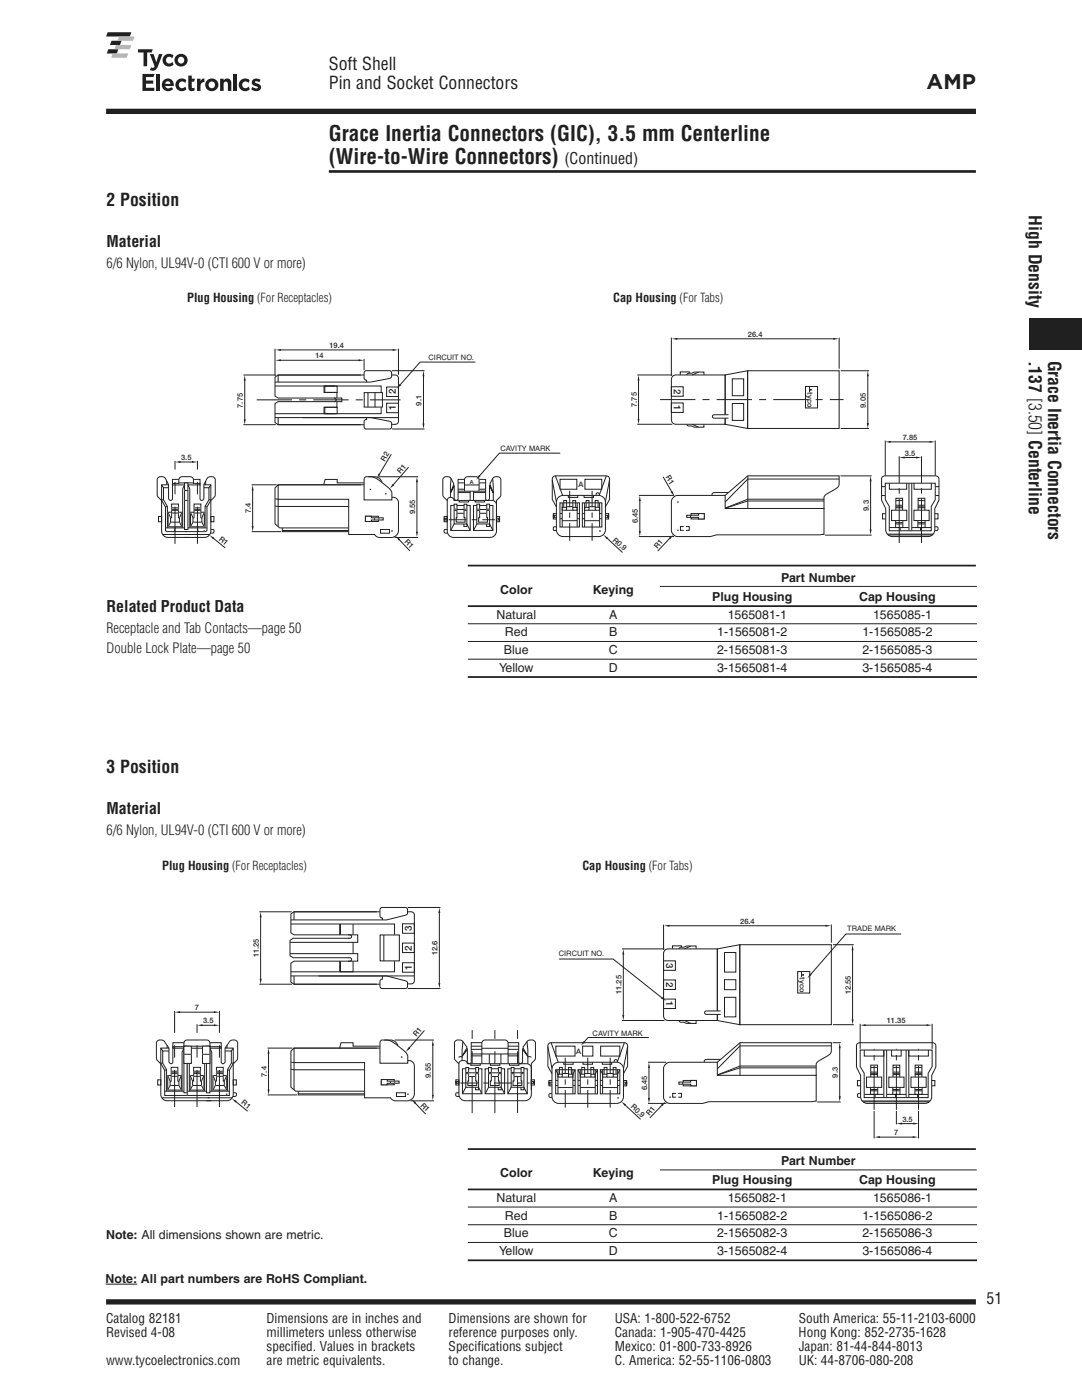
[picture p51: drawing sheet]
<svg xmlns="http://www.w3.org/2000/svg" width="216mm" height="279mm" viewBox="0 0 216 279" stroke-linecap="round" stroke-linejoin="round" font-family="sans-serif">
<defs><g id="words">
<g font-size="4.2" fill="#231f20">
<text x="184.9" y="17.8">AMP</text>
<text x="65.6" y="28">Grace Inertia Connectors (GIC), 3.5 mm Centerline</text>
<text x="65.6" y="32.6">(Wire-to-Wire Connectors)</text>
</g>
<g font-size="3.5" fill="#231f20">
<text x="65.6" y="14">Soft Shell</text>
<text x="65.6" y="17.9">Pin and Socket Connectors</text>
<text x="21.3" y="41.1">2 Position</text>
<text x="205.3" y="43" transform="rotate(90 205.3 43)">High Density</text>
<text x="205.3" y="72" transform="rotate(90 205.3 72)">.137 [3.50] Centerline</text>
<text x="209.2" y="72" transform="rotate(90 209.2 72)">Grace Inertia Connectors</text>
<text x="21.3" y="154.2">3 Position</text>
</g>
<g font-size="3.2" fill="#231f20">
<text x="112.6" y="32.6">(Continued)</text>
<text x="21.3" y="49.2">Material</text>
<text x="21.3" y="122.1">Related Product Data</text>
<text x="21.3" y="162.4">Material</text>
<text x="196.8" y="260.3">51</text>
</g>
<g font-size="2.8" fill="#231f20">
<text x="21.3" y="53.4">6/6 Nylon, UL94V-0 (CTI 600 V or more)</text>
<text x="21.3" y="126.4">Receptacle and Tab Contacts—page 50</text>
<text x="21.3" y="130.2">Double Lock Plate—page 50</text>
<text x="21.3" y="166.6">6/6 Nylon, UL94V-0 (CTI 600 V or more)</text>
</g>
<g font-size="2.6" fill="#231f20">
<text x="21.2" y="264">Catalog 82181</text>
<text x="21.2" y="266.9">Revised 4-08</text>
<text x="53.2" y="264">Dimensions are in inches and</text>
<text x="53.2" y="266.9">millimeters unless otherwise</text>
<text x="53.2" y="269.7">specified. Values in brackets</text>
<text x="89.5" y="264">Dimensions are shown for</text>
<text x="89.5" y="266.9">reference purposes only.</text>
<text x="89.5" y="269.7">Specifications subject</text>
<text x="122.7" y="264">USA: 1-800-522-6752</text>
<text x="122.7" y="266.9">Canada: 1-905-470-4425</text>
<text x="122.7" y="269.7">Mexico: 01-800-733-8926</text>
<text x="159.4" y="266.9">Hong Kong: 852-2735-1628</text>
<text x="159.4" y="264">South America: 55-11-2103-6000</text>
<text x="159.4" y="269.7">Japan: 81-44-844-8013</text>
<text x="21.2" y="272.5">www.tycoelectronics.com</text>
<text x="53.2" y="272.5">are metric equivalents.</text>
<text x="89.5" y="272.5">to change.</text>
<text x="122.7" y="272.5">C. America: 52-55-1106-0803</text>
<text x="159.4" y="272.5">UK: 44-8706-080-208</text>
</g>
<g font-size="2.5" fill="#231f20">
<text x="37.4" y="60.3">Plug Housing (For Receptacles)</text>
<text x="122.4" y="60.3">Cap Housing (For Tabs)</text>
<text x="99.8" y="118.5">Color</text>
<text x="118.3" y="118.5">Keying</text>
<text x="142.1" y="119.9">Plug Housing</text>
<text x="155.9" y="116.1">Part Number</text>
<text x="171.4" y="119.9">Cap Housing</text>
<text x="99.1" y="123.5">Natural</text>
<text x="121.6" y="123.5">A</text>
<text x="145.2" y="123.5">1565081-1</text>
<text x="174.2" y="123.5">1565085-1</text>
<text x="100.6" y="130.5">Blue</text>
<text x="100.8" y="127">Red</text>
<text x="121.5" y="130.5">C</text>
<text x="121.6" y="127">B</text>
<text x="143.1" y="130.5">2-1565081-3</text>
<text x="143.1" y="127">1-1565081-2</text>
<text x="172.1" y="130.5">2-1565085-3</text>
<text x="172.1" y="127">1-1565085-2</text>
<text x="99.6" y="134.1">Yellow</text>
<text x="121.5" y="134.1">D</text>
<text x="143.1" y="134.1">3-1565081-4</text>
<text x="172.1" y="134.1">3-1565085-4</text>
<text x="32.4" y="173.6">Plug Housing (For Receptacles)</text>
<text x="116.2" y="173.6">Cap Housing (For Tabs)</text>
<text x="155.9" y="232.5">Part Number</text>
<text x="99.1" y="239.9">Natural</text>
<text x="99.8" y="234.9">Color</text>
<text x="118.3" y="234.9">Keying</text>
<text x="121.6" y="239.9">A</text>
<text x="142.1" y="236.3">Plug Housing</text>
<text x="145.2" y="239.9">1565082-1</text>
<text x="171.4" y="236.3">Cap Housing</text>
<text x="174.2" y="239.9">1565086-1</text>
<text x="100.8" y="243.4">Red</text>
<text x="121.6" y="243.4">B</text>
<text x="143.1" y="243.4">1-1565082-2</text>
<text x="172.1" y="243.4">1-1565086-2</text>
<text x="21.2" y="247.3">Note: All dimensions shown are metric.</text>
<text x="99.6" y="250.5">Yellow</text>
<text x="100.6" y="246.9">Blue</text>
<text x="121.5" y="250.5">D</text>
<text x="121.5" y="246.9">C</text>
<text x="143.1" y="250.5">3-1565082-4</text>
<text x="143.1" y="246.9">2-1565082-3</text>
<text x="172.1" y="250.5">3-1565086-4</text>
<text x="172.1" y="246.9">2-1565086-3</text>
<text x="21.1" y="256">Note: All part numbers are RoHS Compliant.</text>
</g>
<g font-size="1.9" fill="#231f20">
<text x="134.5" y="77.7" transform="rotate(90 134.5 77.7)">2</text>
<text x="79" y="81.9" transform="rotate(-90 79 81.9)">1</text>
<text x="79" y="78.7" transform="rotate(-90 79 78.7)">2</text>
<text x="134.5" y="80.8" transform="rotate(90 134.5 80.8)">1</text>
<text x="82.2" y="185.9" transform="rotate(-90 82.2 185.9)">3</text>
<text x="82.2" y="189.7" transform="rotate(-90 82.2 189.7)">2</text>
<text x="82.2" y="193.5" transform="rotate(-90 82.2 193.5)">1</text>
<text x="132.9" y="192.2" transform="rotate(90 132.9 192.2)">3</text>
<text x="132.9" y="196" transform="rotate(90 132.9 196)">2</text>
<text x="132.9" y="199.8" transform="rotate(90 132.9 199.8)">1</text>
</g>
<g font-size="1.5" fill="#231f20">
<text x="62.9" y="71.5">14</text>
<text x="65.7" y="69.5">19.4</text>
<text x="85.5" y="71.8">CIRCUIT NO.</text>
<text x="149.3" y="67.3">26.4</text>
<text x="48.5" y="81.4" transform="rotate(-90 48.5 81.4)">7.75</text>
<text x="84.1" y="80.9" transform="rotate(-90 84.1 80.9)">9.1</text>
<text x="127" y="81.2" transform="rotate(-90 127 81.2)">7.75</text>
<text x="161.2" y="78.3" transform="rotate(90 161.2 78.3)">tyco</text>
<text x="172.8" y="81.4" transform="rotate(-90 172.8 81.4)">9.05</text>
<text x="180.1" y="87.8">7.85</text>
<text x="36.1" y="91.8">3.5</text>
<text x="76.8" y="92.2" transform="rotate(-59 76.8 92.2)">R2</text>
<text x="79.9" y="94.5" transform="rotate(-49 79.9 94.5)">R1</text>
<text x="99.9" y="90.1">CAVITY MARK</text>
<text x="132.8" y="95.2" transform="rotate(58 132.8 95.2)">R1</text>
<text x="180.6" y="90.9">3.5</text>
<text x="115.4" y="97.2">A</text>
<text x="173.4" y="101.9" transform="rotate(-90 173.4 101.9)">9.3</text>
<text x="43.6" y="107.8" transform="rotate(39 43.6 107.8)">R1</text>
<text x="50" y="102.5" transform="rotate(-90 50 102.5)">7.4</text>
<text x="82.8" y="102.7" transform="rotate(-90 82.8 102.7)">9.55</text>
<text x="122.2" y="107.9" transform="rotate(43 122.2 107.9)">R0.9</text>
<text x="127.3" y="104.4" transform="rotate(-90 127.3 104.4)">6.45</text>
<text x="80.6" y="108.2" transform="rotate(47 80.6 108.2)">R1</text>
<text x="131.2" y="109.5" transform="rotate(-49 131.2 109.5)">R1</text>
<text x="147.7" y="184.4">26.4</text>
<text x="169.1" y="185.8">TRADE MARK</text>
<text x="51.6" y="191.1" transform="rotate(-90 51.6 191.1)">11.25</text>
<text x="87.3" y="190.6" transform="rotate(-90 87.3 190.6)">12.6</text>
<text x="111.5" y="190.9">CIRCUIT NO.</text>
<text x="159.6" y="195" transform="rotate(90 159.6 195)">tyco</text>
<text x="38.9" y="201.6">7</text>
<text x="124" y="198.4" transform="rotate(-90 124 198.4)">11.25</text>
<text x="169.8" y="198.4" transform="rotate(-90 169.8 198.4)">12.55</text>
<text x="40.5" y="204.3">3.5</text>
<text x="83.1" y="206.9" transform="rotate(-49 83.1 206.9)">R1</text>
<text x="118.3" y="206.7">CAVITY MARK</text>
<text x="177" y="204.2">11.35</text>
<text x="53.2" y="214.9" transform="rotate(-90 53.2 214.9)">7.4</text>
<text x="86" y="215.1" transform="rotate(-90 86 215.1)">9.55</text>
<text x="115" y="210.3">A</text>
<text x="167.2" y="215" transform="rotate(-90 167.2 215)">9.3</text>
<text x="48.1" y="220.2" transform="rotate(39 48.1 220.2)">R1</text>
<text x="83.8" y="220.6" transform="rotate(47 83.8 220.6)">R1</text>
<text x="125.8" y="221" transform="rotate(43 125.8 221)">R0.9</text>
<text x="129.1" y="217.6" transform="rotate(-90 129.1 217.6)">6.45</text>
<text x="129.6" y="222.7" transform="rotate(-49 129.6 222.7)">R1</text>
<text x="178.4" y="226.6">7</text>
<text x="180.1" y="223.9">3.5</text>
</g>
<text font-size="1.1" fill="#231f20" x="93.8" y="96.6">A</text>
</g></defs>
<path d="M21.2 259.8h173.5" fill="none" stroke="#231f20" stroke-width="1.1" stroke-linecap="butt"/>
<path d="M65.6 24.9h129.1v8.8h-129.1z" fill="#fff"/>
<path d="M65.6 34.2h129.1" fill="none" stroke="#231f20" stroke-width=".53"/>
<path d="M154.5 6.4h40.2v12.3h-40.2z" fill="#fff"/>
<path d="M21.2 22.2h173.5" fill="none" stroke="#231f20" stroke-width="1.1" stroke-linecap="butt"/>
<path d="M21.2 6.4h40.2v13.8h-40.2z" fill="#fff"/>
<g fill="#231f20">
<path d="M21.5 6.4h4.7l-.3 .9h-4.7z"/>
<path d="M22.3 8.1h2l-.4 .9h-2z"/>
<path d="M21.6 9.8h2l-.3 .9h-2z"/>
</g>
<g fill="#b2b3b7">
<path d="M23.8 7.3h3.1l-.4 .8h-3.1z"/>
<path d="M23.1 9h3.1l-.3 .8h-3.1z"/>
<path d="M22.5 10.7h3.1l-.3 .8h-3.1z"/>
</g>
<g fill="#231f20">
<path d="M29.9 10.8h.7l.6 1.6 .5-1.6h.7l-.9 2.5a1.04 1.04 0 0 1-1.6 .7l.3-.5h.4l.3-.3z"/>
<path d="M27.5 9.8h3l-.3 .7h-.8v2.7h-.8v-2.7h-1.1z"/>
<path d="M32.9 11a1.34 1.34 0 0 1 1.7 .1l-.2 .5a.69 .69 0 0 0-1.1-.1 .69 .69 0 0 0 .1 1.1 .69 .69 0 0 0 1-.3l.2 .6a1.28 1.28 0 0 1-1.8-.1 1.28 1.28 0 0 1 .1-1.8z"/>
<path d="M28.4 14.8h2.5l-.3 .6h-1.5v.7h1.5v.6h-1.5v.8h1.7v.6h-2.4z"/>
<path d="M31.2 14.8h.7v3.3h-.7z"/>
<path d="M37.6 15.1h.7v.6h.6l-.2 .6h-.4v1a.33 .33 0 0 0 .5 .2v.5l-.3 .2a.7 .7 0 0 1-.9-.7z"/>
<path d="M43.9 15.7h.7v.4a.84 .84 0 0 1 1-.4 .84 .84 0 0 1 .6 .9v1.5h-.7l-.1-1.6a.43 .43 0 0 0-.7 0l-.1 1.6h-.7z"/>
<path d="M46.6 14.8h.7v.6h-.7z"/>
<path d="M46.6 15.7h.7v2.4h-.7z"/>
<path d="M50.5 15.9a1.33 1.33 0 0 1 1.5 0l-.2 .5-.3-.1a.45 .45 0 0 0-.6 .1l.1 .1a1.06 1.06 0 0 1 1 1.2 1.31 1.31 0 0 1-1.9 .1l.2-.5 .3 .2a.58 .58 0 0 0 .9 0l-.2-.2a1.03 1.03 0 0 1-1-1.2z"/>
<path d="M35.5 15.9a1.34 1.34 0 0 1 1.7 .1l-.2 .6a.69 .69 0 0 0-1.1-.2 .69 .69 0 0 0 .1 1.1 .69 .69 0 0 0 1-.2l.2 .5a1.28 1.28 0 0 1-1.9 0 1.28 1.28 0 0 1 .2-1.9z"/>
<path d="M48.1 15.9a1.34 1.34 0 0 1 1.7 .1l-.2 .6a.69 .69 0 0 0-1.1-.2 .69 .69 0 0 0 .1 1.1 .69 .69 0 0 0 1-.2l.2 .5a1.28 1.28 0 0 1-1.8 0 1.28 1.28 0 0 1 .1-1.9z"/>
<path d="M39.3 15.7h.7v.5a.75 .75 0 0 1 .8-.5v.7a.72 .72 0 0 0-.8 .8v.9h-.7z"/>
<path d="M205.3 63.5h10.6v6.3h-10.6z"/>
<path d="M35.5 12a.66 .66 0 0 1 1.3 0 .66 .66 0 0 1-1.3 0zM34.8 12a1.3 1.3 0 0 0 2.6 0 1.3 1.3 0 0 0-2.6 0z"/>
<path d="M33.2 16.3a.51 .51 0 0 1 .8 .4h-1zM32.8 15.9a1.29 1.29 0 0 0-.2 1.9 1.29 1.29 0 0 0 2-.1l-.4-.3-.2 .1a.66 .66 0 0 1-1-.3h1.7a1.22 1.22 0 0 0-.5-1.3 1.22 1.22 0 0 0-1.4 0z"/>
<path d="M41.6 16.9a.66 .66 0 0 1 1.3 0 .66 .66 0 0 1-1.3 0zM41 17a1.3 1.3 0 0 0 2.6 0 1.3 1.3 0 0 0-2.6 0z"/>
</g>
<path d="M72 74.8h-16.5l-.6 .5v3.8l.6 .3h12.7v.4M72.6 74.8h-17.1v1.5M72 96.8h-16.5l-.6 .6v7.2l.9 .8h13.8M72.6 96.8h-17.1v8.3M72.8 95.2a3.5 3.5 0 0 1 3.4 1.1l.9 .7a2.18 2.18 0 0 1 1.1 2.6v.2h-5.5v-4.1zM73.5 95.1a2.23 2.23 0 0 1 2.6 .9l.1 .3M72.9 103h2.6v1.1h-2.6zM75.9 105.7h1.8v.7h-1.8z" fill="none" stroke="#231f20" stroke-width=".2"/>
<path d="M72.9 103h1.2v.3h2.4v.5h-2.4v.3h-1.2z" fill="#fff"/>
<path d="M72.9 103h1.2v.3h2.4v.5h-2.4v.3h-1.2z" fill="none" stroke="#231f20" stroke-width=".2"/>
<path d="M75.6 103.3v.5z" fill="#fff"/>
<path d="M75.6 103.3v.5" fill="none" stroke="#231f20" stroke-width=".2"/>
<path d="M74.7 103.3v.5z" fill="#fff"/>
<path d="M74.7 103.3v.5" fill="none" stroke="#231f20" stroke-width=".2"/>
<path d="M78.1 106h.3z" fill="#fff"/>
<path d="M78.1 106h.3" fill="none" stroke="#231f20" stroke-width=".2"/>
<path d="M78.2 105.8v.3z" fill="#fff"/>
<path d="M78.2 105.8v.3" fill="none" stroke="#231f20" stroke-width=".2"/>
<path d="M76.8 98.5h.3z" fill="#fff"/>
<path d="M76.8 98.5h.3" fill="none" stroke="#231f20" stroke-width=".2"/>
<path d="M77 98.4v.3z" fill="#fff"/>
<path d="M77 98.4v.3" fill="none" stroke="#231f20" stroke-width=".2"/>
<path d="M73.8 97.7h.2z" fill="#fff"/>
<path d="M73.8 97.7h.2" fill="none" stroke="#231f20" stroke-width=".2"/>
<path d="M73.9 97.5v.3z" fill="#fff"/>
<g fill="none" stroke="#231f20" stroke-width=".2">
<path d="M54.9 76.3h19.1l3.9-.8 .2-.3v-1l-.4-.2h-4.8l-.2 .4v1l.2 .4 .2 .1v.4M54.9 77h21.2v1.3M64.8 77h2.5v1.3h-2.5zM66.9 77h-2.2v1.3h2.5v1.1M68.2 79.8v.4h-12.7l-.6 .3v3.8l.6 .5h16.5M72.7 78.4h3.6v2.8h-3.6zM73.4 78.4v2.8M74.8 78.4v2.8M77.1 77.2h2.4v1.9h-2.4zM78.2 74.8h.7a.64 .64 0 0 1 .6 .7v8.6a.64 .64 0 0 1-.6 .6h-.7M54.9 83.3h19.1l3.9 .8 .2 .3v1l-.4 .2h-4.8l-.2-.4v-1l.2-.4 .2-.1v-.4M55.5 83.3v1.5h17.1"/>
<path d="M60.4 83.3h19.1M64.8 81.3h2.5v1.3h-2.5zM67.2 80.2v1.1h-2.5v1.3h2.2M72.6 96.4h-5.3v-.7h-2.4l-.3 1M73.9 97.5v.3M76.1 81.3v1.3h-21.2M77.1 80.5h2.4v1.9h-2.4zM78.2 99.2a1.1 1.1 0 0 1 1.3 1.1v5.7a1.46 1.46 0 0 1-1.5 1.3h-2.2a1.17 1.17 0 0 1-1-.6h-5.2v-7.1h-14.7M89.4 99.4l.5-.2a.64 .64 0 0 1 .7 .7h7.6a.92 .92 0 0 1 .9 .8v5.3a1.27 1.27 0 0 1-1.3 1.3h-7.3a1.27 1.27 0 0 1-1.3-1.3v-6.1zM90 95.5l-.1 3.7M90.5 96.8l-.6 1.6 .7-1.3M91.4 96.4h1.3"/>
<path d="M91.4 97.6h1.3M91.4 98h1.3M91.4 98.3h2.4M91.6 99.9v.3h1.9v-.3M92.7 95.7h-1.3v3.8a.35 .35 0 0 1-.6 .3 1.14 1.14 0 0 1-.2-1.3 3.6 3.6 0 0 0-.8-3.2 .89 .89 0 0 0-1-.1 .89 .89 0 0 0-.4 .8v2.8l.1 .4 .7 .7M92.7 96.8h2.9M92.9 95.3l.4-.2h1.7a.64 .64 0 0 1 .6 .7v2.2h-2.9v-2.2zM93.8 98v1.9M54.9 101l14.7 .1M56.3 105.4v.7h13.2M56.3 105.9h13.2M89.9 100.9h3.9v5h-3.9z"/>
</g>
<path d="M51.2 79.8h28.7" fill="none" stroke="#231f20" stroke-width=".2" stroke-dasharray="7.1 1.4 1.4 1.4" stroke-linecap="butt"/>
<path d="M90.6 100.6h.6v2.7h-.2v.9h1.8v-.9h-.2v-2.7h.6v4h-2.6z" fill="#fff"/>
<path d="M90.6 100.6h.6v2.7h-.2v.9h1.8v-.9h-.2v-2.7h.6v4h-2.6z" fill="none" stroke="#231f20" stroke-width=".2"/>
<path d="M91.2 101.7h1.4z" fill="#fff"/>
<path d="M91.2 101.7h1.4" fill="none" stroke="#231f20" stroke-width=".2"/>
<path d="M92.6 101.6h.6z" fill="#fff"/>
<path d="M92.6 101.6h.6" fill="none" stroke="#231f20" stroke-width=".2"/>
<path d="M90.6 101.6h.6z" fill="#fff"/>
<path d="M90.6 101.6h.6" fill="none" stroke="#231f20" stroke-width=".2"/>
<path d="M92.6 101.9h.6z" fill="#fff"/>
<path d="M92.6 101.9h.6" fill="none" stroke="#231f20" stroke-width=".2"/>
<path d="M90.6 101.9h.6z" fill="#fff"/>
<path d="M90.6 101.9h.6" fill="none" stroke="#231f20" stroke-width=".2"/>
<path d="M91.2 102.4h1.4z" fill="#fff"/>
<g fill="none" stroke="#231f20" stroke-width=".2">
<path d="M94.5 98v1.9M94.5 98.3h2.4M94.8 99.9v.3h1.9v-.3M95.6 96.4h1.3M95.6 97.6h1.3M95.6 98h1.3M95.6 95.7h1.3v3.8a.35 .35 0 0 0 .6 .3 1.14 1.14 0 0 0 .2-1.3 3.7 3.7 0 0 1 .8-3.2 .89 .89 0 0 1 1-.1 .89 .89 0 0 1 .4 .8v2.8l-.1 .4-.7 .7v5.3M97.8 96.8l.6 1.6-.7-1.3M98.3 95.5l.1 4.4M88.6 103.1h.6v1h-.6zM88.6 103.4h.6v.4h-.6zM88.8 103.4v.4"/>
<path d="M90.6 104.6l-.7 1.3M91.2 102.4h1.4M92.6 104.6v.5h.6v-.5M93.2 104.6l.6 1.3M94.5 100.9h3.9v5h-3.9zM99.1 103.1h.6v1h-.6z"/>
</g>
<path d="M95.1 100.6h.6v2.7h-.2v.9h1.8v-.9h-.2v-2.7h.6v4h-2.6z" fill="#fff"/>
<path d="M95.1 100.6h.6v2.7h-.2v.9h1.8v-.9h-.2v-2.7h.6v4h-2.6z" fill="none" stroke="#231f20" stroke-width=".2"/>
<path d="M95.7 101.7h1.4z" fill="#fff"/>
<path d="M95.7 101.7h1.4" fill="none" stroke="#231f20" stroke-width=".2"/>
<path d="M95.1 101.6h.6z" fill="#fff"/>
<path d="M95.1 101.6h.6" fill="none" stroke="#231f20" stroke-width=".2"/>
<path d="M97.1 101.6h.6z" fill="#fff"/>
<path d="M97.1 101.6h.6" fill="none" stroke="#231f20" stroke-width=".2"/>
<path d="M95.1 101.9h.6z" fill="#fff"/>
<path d="M95.1 101.9h.6" fill="none" stroke="#231f20" stroke-width=".2"/>
<path d="M97.1 101.9h.6z" fill="#fff"/>
<path d="M97.1 101.9h.6" fill="none" stroke="#231f20" stroke-width=".2"/>
<path d="M95.7 102.4h1.4z" fill="#fff"/>
<path d="M33.6 96.8h-1.4v9.2a1.27 1.27 0 0 0 1.3 1.3h4.2M34.4 96.5h1.3v-.7a.64 .64 0 0 1 .6-.7h1.7a.64 .64 0 0 1 .6 .7v.7h1.3v.3h-5.5zM35.7 95.7h-1.3v3.8a.35 .35 0 0 1-.5 .3l-.3-.3v-1a3.5 3.5 0 0 0-.8-3.2 .89 .89 0 0 0-1-.1 .89 .89 0 0 0-.4 .8v2.8l.1 .4 .7 .7M35.7 96.4h2.9M31.6 103.1h.6v1h-.6zM42.1 103.1h.6v1h-.6zM89.2 105.7h-.4a.39 .39 0 0 0-.2 .4 .39 .39 0 0 0 .3 .3h.4M95.1 104.6l-.6 1.3M95.7 102.4h1.4M97.1 104.6v.5h.6v-.5l.7 1.3M99.1 103.4h.6v.4h-.6zM99.5 103.4v.4" fill="none" stroke="#231f20" stroke-width=".2"/>
<path d="M89.5 103.7h9.3" fill="none" stroke="#231f20" stroke-width=".2" stroke-dasharray="3.5 1.1 1.1 1.1" stroke-linecap="butt"/>
<path d="M36.8 96.4h.7v9.3h-.7z" fill="#fff"/>
<path d="M36.8 96.4h.7v9.3h-.7z" fill="none" stroke="#231f20" stroke-width=".2"/>
<path d="M36.8 97.9h.7z" fill="#fff"/>
<path d="M36.8 97.9h.7" fill="none" stroke="#231f20" stroke-width=".2"/>
<path d="M36.8 99.9h.7z" fill="#fff"/>
<path d="M32.2 96.8l.4 .5M32.2 99.9l.8 1.3v4.7l.3 .2h4M33.3 96v.7M33.6 97.3h-1v2.4l.8 1.4v4.2M36.8 99.9h.7M33.5 102.2h2.8v2.9h-2.8zM42.1 105.7h.4a.39 .39 0 0 1 .2 .4 .39 .39 0 0 1-.3 .3h-.4" fill="none" stroke="#231f20" stroke-width=".2"/>
<path d="M34.2 100.6h1.4v2.7h.2v.9h-1.8v-.9h.2z" fill="#fff"/>
<path d="M34.2 100.6h1.4v2.7h.2v.9h-1.8v-.9h.2z" fill="none" stroke="#231f20" stroke-width=".2"/>
<path d="M34.2 101.4h1.4z" fill="#fff"/>
<path d="M34.2 101.4h1.4" fill="none" stroke="#231f20" stroke-width=".2"/>
<path d="M34.2 101.7h1.4z" fill="#fff"/>
<path d="M34.2 101.7h1.4" fill="none" stroke="#231f20" stroke-width=".2"/>
<path d="M34.2 101.8h1.4z" fill="#fff"/>
<path d="M34.2 101.8h1.4" fill="none" stroke="#231f20" stroke-width=".2"/>
<path d="M34.2 102.4h1.4z" fill="#fff"/>
<path d="M34.2 102.4h1.4" fill="none" stroke="#231f20" stroke-width=".2"/>
<path d="M34 104.2l-.5 .9z" fill="#fff"/>
<path d="M34 104.2l-.5 .9" fill="none" stroke="#231f20" stroke-width=".2"/>
<path d="M33.5 102.2l.5 1.1z" fill="#fff"/>
<path d="M33.5 102.2l.5 1.1" fill="none" stroke="#231f20" stroke-width=".2"/>
<path d="M35.8 104.2l.5 .9z" fill="#fff"/>
<path d="M35.8 104.2l.5 .9" fill="none" stroke="#231f20" stroke-width=".2"/>
<path d="M36.3 102.2l-.5 1.1z" fill="#fff"/>
<g fill="none" stroke="#231f20" stroke-width=".2">
<path d="M32.2 99.7h.4M36.8 96.8l-.3 .8v7.7M37.5 96.8l.4 .8v7.7M38.6 95.7h1.3v3.8a.35 .35 0 0 0 .6 .3l.2-.3v-1a3.5 3.5 0 0 1 .8-3.2 .89 .89 0 0 1 1-.1 .89 .89 0 0 1 .5 .8v2.8l-.2 .4-.7 .7M40.7 96.8h1.4v9.2a1.27 1.27 0 0 1-1.3 1.3h-4.2M40.7 97.3h1v2.4l-.8 1.4v4.2M41 96v.7M42.1 99.9l-.8 1.3v4.7l-.2 .2h-4.1M42.1 96.8l-.4 .5M32.5 106.7h4.8M33 105.4h3.8M33.4 101.1l-.4 .1"/>
<path d="M34.9 105.4v.5l-.2 .2M36.3 102.2l-.5 1.1M37.5 105.4h3.8M38 102.2h2.8v2.9h-2.8z"/>
</g>
<path d="M38.7 100.6h1.4v2.7h.2v.9h-1.8v-.9h.2z" fill="#fff"/>
<path d="M38.7 100.6h1.4v2.7h.2v.9h-1.8v-.9h.2z" fill="none" stroke="#231f20" stroke-width=".2"/>
<path d="M38.7 101.4h1.4z" fill="#fff"/>
<path d="M38.7 101.4h1.4" fill="none" stroke="#231f20" stroke-width=".2"/>
<path d="M38.7 101.7h1.4z" fill="#fff"/>
<path d="M38.7 101.7h1.4" fill="none" stroke="#231f20" stroke-width=".2"/>
<path d="M38.7 101.8h1.4z" fill="#fff"/>
<path d="M38.7 101.8h1.4" fill="none" stroke="#231f20" stroke-width=".2"/>
<path d="M38.7 102.4h1.4z" fill="#fff"/>
<path d="M38.7 102.4h1.4" fill="none" stroke="#231f20" stroke-width=".2"/>
<path d="M40.3 104.2l.5 .9z" fill="#fff"/>
<path d="M40.3 104.2l.5 .9" fill="none" stroke="#231f20" stroke-width=".2"/>
<path d="M40.8 102.2l-.5 1.1z" fill="#fff"/>
<path d="M40.8 102.2l-.5 1.1" fill="none" stroke="#231f20" stroke-width=".2"/>
<path d="M38.5 104.2l-.5 .9z" fill="#fff"/>
<path d="M38.5 104.2l-.5 .9" fill="none" stroke="#231f20" stroke-width=".2"/>
<path d="M38 102.2l.5 1.1z" fill="#fff"/>
<path d="M41.7 99.7h.4M37 106.7h4.8M38 102.2l.5 1.1M39.4 105.4v.5l.2 .2M40.9 101.1l.4 .1" fill="none" stroke="#231f20" stroke-width=".2"/>
<path d="M40.6 106h.3z" fill="#fff"/>
<path d="M40.6 106h.3" fill="none" stroke="#231f20" stroke-width=".2"/>
<path d="M40.8 105.8v.3z" fill="#fff"/>
<path d="M66.7 79.4l.3 .2 .1 .3M67.1 79.7l-.1 .3-.3 .2M35.7 92.2h2.8M40.8 105.8v.3" fill="none" stroke="#231f20" stroke-width=".2"/>
<g fill="#231f20">
<path d="M34.9 92.2l1.1-.2v.4z"/>
<path d="M38.3 92l1.1 .2-1.1 .2z"/>
</g>
<path d="M42.4 107.3l2.5 2" fill="none" stroke="#231f20" stroke-width=".2"/>
<path d="M41.8 106.8l1 .5-.3 .3z" fill="#231f20"/>
<path d="M79.5 107.5l2.2 2.4" fill="none" stroke="#231f20" stroke-width=".2"/>
<path d="M79 107l.9 .6-.3 .3z" fill="#231f20"/>
<path d="M81.5 93.3l-3.2 3.6" fill="none" stroke="#231f20" stroke-width=".2"/>
<path d="M78.4 96.6l.3 .2-.9 .7z" fill="#231f20"/>
<path d="M78 90.7l-2.4 4.1" fill="none" stroke="#231f20" stroke-width=".2"/>
<path d="M75.6 94.5l.3 .2-.7 .8z" fill="#231f20"/>
<path d="M50.4 97.7v7.6" fill="none" stroke="#231f20" stroke-width=".2"/>
<g fill="#231f20">
<path d="M50.2 105h.4l-.2 1.1z"/>
<path d="M50.4 96.8l.2 1.1h-.4z"/>
</g>
<path d="M83.2 96v10.3" fill="none" stroke="#231f20" stroke-width=".2"/>
<g fill="#231f20">
<path d="M83 106.1h.4l-.2 1.1z"/>
<path d="M83.2 95.1l.2 1.1h-.4z"/>
</g>
<path d="M50.2 96.8h5M75.6 95.1h7.8M111.7 90.4h-12.1l-4.1 4.7M50.2 106.1h5.9M78.7 107.3h4.7" fill="none" stroke="#231f20" stroke-width=".2"/>
<path d="M95.6 94.8l.3 .2-.9 .7z" fill="#231f20"/>
<path d="M94.8 72.3h-11l-4.1 4.7" fill="none" stroke="#231f20" stroke-width=".2"/>
<path d="M79.8 76.6l.3 .3-.9 .7z" fill="#231f20"/>
<path d="M48.8 75.8v8.1" fill="none" stroke="#231f20" stroke-width=".2"/>
<g fill="#231f20">
<path d="M48.6 83.7h.4l-.2 1.1z"/>
<path d="M48.8 74.9l.2 1.1h-.4z"/>
</g>
<path d="M84.5 74.9v9.9" fill="none" stroke="#231f20" stroke-width=".2"/>
<g fill="#231f20">
<path d="M84.3 84.5h.4l-.2 1.1z"/>
<path d="M84.5 74l.2 1.1h-.4z"/>
</g>
<path d="M48.6 74.8h6.4M55.8 71.9h15.9M78.2 74h6.5M48.6 84.8h6.4M78.2 85.6h6.5" fill="none" stroke="#231f20" stroke-width=".2"/>
<g fill="#231f20">
<path d="M54.9 71.9l1.1-.2v.4z"/>
<path d="M71.5 71.7l1.1 .2-1.1 .2z"/>
</g>
<path d="M55.8 69.8h22.7" fill="none" stroke="#231f20" stroke-width=".2"/>
<g fill="#231f20">
<path d="M54.9 69.8l1.1-.2v.4z"/>
<path d="M78.4 69.6l1.1 .2-1.1 .2z"/>
</g>
<g fill="none" stroke="#231f20" stroke-width=".2">
<path d="M54.9 69.6v5.4M72.7 71.6v2.3M79.5 69.6v5.2M134 77.2h2.3v1.9h-2.3zM134.2 75.1l.7-.3h9.8v9.9h-9.8a.9 .9 0 0 1-.9-.9v-8.1zM144.7 74.8l4.5-.8v11.5l-4.5-.8zM146.1 75.6h2.3v3.4h-2.3zM149.2 74h18.2v11.5h-18.2zM134 80.4h2.3v1.9h-2.3zM134.2 99.4l.9-.5h9.6v2.6h19.7v5.2h-21.4l-1.2 .4h-6.7a1.42 1.42 0 0 1-1.1-1.2v-5.9zM144.7 98.9l4.5-3.9h18.2v1.6l-.1 .4-1.5 1.1a2.04 2.04 0 0 0-1.4 1.2v2.3M146.1 80.5h2.3v3.4h-2.3z"/>
<path d="M149.2 95v6.5M167.4 95.6h-18.2l-4.5 4.6"/>
</g>
<path d="M34.9 108.5v-16.5M39.4 108.5v-16.5" fill="none" stroke="#231f20" stroke-width=".2" stroke-dasharray="7.4 2.5 2.5 2.5 35.3 7.4 2.5 2.5 2.5 35.3" stroke-linecap="butt"/>
<path d="M142.3 82.8h3.1v.7h-2.9a.34 .34 0 0 1-.3-.3 .34 .34 0 0 1 .1-.4z" fill="#fff"/>
<path d="M137 74.8l.2-.2 .8-.1 .5-.2h2v.5M137.5 74.5v-.3h-1.8v.6M139.4 74.3l-1.3 .5M160.7 77.1h2.4v4.3h-2.4zM137 84.7l.2 .2 .8 .1 .5 .3h2v-.6M138.1 84.7l1.3 .5M145.3 98.3h-2.5a.54 .54 0 0 0-.7 .5v.1M145.4 82.8h-2.9a.34 .34 0 0 0-.3 .3 .34 .34 0 0 0 .3 .4h2.9M164.4 99.6h-15.2l-4.5 1.8 4.5-1.4h15.2M137.9 102.5h2.6v1.1h-2.6z" fill="none" stroke="#231f20" stroke-width=".2"/>
<path d="M137 102.8h2.4v-.3h1.1v1.1h-1.1v-.4h-2.4z" fill="#fff"/>
<path d="M136.4 105.1h-.6v.7h.6M136.9 105.1h.6v.7h-.6M137 102.8h2.4v-.3h1.1v1.1h-1.1v-.4h-2.4zM137.8 102.8v.4" fill="none" stroke="#231f20" stroke-width=".2"/>
<path d="M135.1 105.8h.3z" fill="#fff"/>
<path d="M135.1 105.8h.3" fill="none" stroke="#231f20" stroke-width=".2"/>
<path d="M135.3 105.7v.3z" fill="#fff"/>
<path d="M135.3 105.7v.3" fill="none" stroke="#231f20" stroke-width=".2"/>
<path d="M135.1 100.2h.3z" fill="#fff"/>
<path d="M135.1 100.2h.3" fill="none" stroke="#231f20" stroke-width=".2"/>
<path d="M135.3 100.1v.2z" fill="#fff"/>
<g fill="none" stroke="#231f20" stroke-width=".2">
<path d="M111.6 99.1l.8-.2h7.1a1.35 1.35 0 0 1 1.3 1.3v5.5a1.35 1.35 0 0 1-1.3 1.4h-7.1a1.35 1.35 0 0 1-1.4-1.4v-5.5l.1-.4zM111 101.2l-.8-1.5v-4.1a.63 .63 0 0 1 .6-.6h10.2a.63 .63 0 0 1 .6 .6v4.1l-.8 1.5M111.7 100.4h3.9v4.8h-3.9zM111.7 102.5h.5M111.7 103.5h.5M112.2 101.2h.9v.6h-.9zM112.2 100.4v4.8M112.2 103.9h2.9M112.5 101.3v-1.4h.6v1.4M113.1 101.1h1.2M113.1 101.8h1.2M114.3 101.3v-1.4h.6v1.4"/>
<path d="M114.3 101.2h.9v.6h-.9zM115.2 100.4v4.8M115.2 102.5h.4M115.2 103.5h.4M116.2 100.4h3.9v4.8h-3.9zM116.2 102.5h.4M116.2 103.5h.4M116.7 101.2h.8v.6h-.8zM116.7 100.4v4.8M116.7 103.9h2.9M117 101.3v-1.4h.5v1.4M117.5 101.1h1.2"/>
<path d="M117.5 101.8h1.2M118.8 101.2h.8v.6h-.8zM118.8 101.3v-1.4h.5v1.4M119.6 100.4v4.8M119.7 102.5h.4M119.7 103.5h.4M135.3 100.1v.2"/>
</g>
<path d="M119.6 106h.3z" fill="#fff"/>
<path d="M119.6 106h.3" fill="none" stroke="#231f20" stroke-width=".2"/>
<path d="M119.7 105.8v.3z" fill="#fff"/>
<path d="M176.1 95.1l.5-.1h10.1a.71 .71 0 0 1 .7 .9v2.3a4.2 4.2 0 0 1-.9 3.3v4.2a1.35 1.35 0 0 1-1.3 1.4h-7.1a1.35 1.35 0 0 1-1.4-1.4v-4.2a4.2 4.2 0 0 1-.8-3.3v-1.7a1.53 1.53 0 0 1 .2-1.4zM176.6 96.4h10v1.8a3.3 3.3 0 0 1-.8 2.9v4.8h-8.4v-4.8a3.3 3.3 0 0 1-.8-2.9zM177.5 96.4v1.2h3.4v-1.2M178.8 99.4h1.3v2.6h-1.3zM178.8 99.9h1.3M181.4 96.4v9.5M119.7 105.8v.3M177.5 105.3h3.8M178.7 103.8h1.4v1.5h-1.4z" fill="none" stroke="#231f20" stroke-width=".2"/>
<path d="M177.9 101.8h3v2.1h-3z" fill="#fff"/>
<g fill="none" stroke="#231f20" stroke-width=".2">
<path d="M175.9 97.1h.7M175.9 98.9h.7M181.9 96.4v9.5M182.4 96.4v1.2h3.4v-1.2M183.2 99.4h1.3v2.6h-1.3zM183.2 99.9h1.3M177.9 101.8h3v2.1h-3zM178.8 100.8h1.3M178.8 101.2h1.3M178.8 101.3h1.3M178.8 104.3h1.3M178.8 104.6h1.3"/>
<path d="M179.6 105.3v.6M182 105.3h3.8M183.2 103.8h1.4v1.5h-1.4z"/>
</g>
<path d="M182.4 101.8h3v2.1h-3z" fill="#fff"/>
<g fill="none" stroke="#231f20" stroke-width=".2">
<path d="M110.8 95l1.5 3.9M186.7 97.1h.7M186.7 98.9h.7M176.7 102.5h-.6v1.1h.6M177.1 106.6h9.1M177.2 106.8h8.8M182.4 101.8h3v2.1h-3zM183.2 100.8h1.3M183.2 101.2h1.3M183.2 101.3h1.3M183.2 104.3h1.3M183.2 104.6h1.3"/>
<path d="M183.7 105.3v.6M186.5 102.5h.7v1.1h-.7"/>
</g>
<path d="M116.7 95.7h3.4v1.9h-3.4z" fill="#fff"/>
<path d="M116.7 95.7h3.4v1.9h-3.4z" fill="none" stroke="#231f20" stroke-width=".2"/>
<path d="M111.8 95.7h3.3v1.9h-3.3z" fill="#fff"/>
<path d="M110.2 95.8l.8 4.4M111.8 95.7h3.3v1.9h-3.3zM121 95l-1.4 3.9M121.6 95.8l-.8 4.4" fill="none" stroke="#231f20" stroke-width=".2"/>
<path d="M186.6 105.9h.3l.3-.2-.1-.5-.5-.1" fill="none" stroke="#231f20" stroke-width=".2" stroke-dasharray="3.5 1.1 1.1 1.1 5.3 3.5 1.1 1.1 1.1 5.3" stroke-linecap="butt"/>
<g fill="#231f20">
<path d="M161.4 77.4h.1v.8h-.1z"/>
<circle cx="161.8" cy="77.8" r=".2"/>
</g>
<path d="M115.3 98.9v.4h-1.9v-.4M118.4 98.9v.4h-1.9v-.4M118.9 98.9a.34 .34 0 0 1 .2-.5 .34 .34 0 0 1 .5 .3v.2M110.6 103.2v-.4M111 105.9h-.4l-.2-.2 .1-.5 .5-.1M111 103.6h-.6v-1.1h.6M111 103.2h-.6v-.4h.6M120.8 103.6h.6v-1.1h-.6M120.8 103.2h.6v-.4h-.6M121.2 103.2v-.4" fill="none" stroke="#231f20" stroke-width=".2" stroke-dasharray="3.5 1.1 1.1 1.1 5.3 3.5 1.1 1.1 1.1 5.3" stroke-linecap="butt"/>
<path d="M121 107.3l3.2 2.9" fill="none" stroke="#231f20" stroke-width=".2"/>
<path d="M120.4 106.7l.9 .6-.2 .3z" fill="#231f20"/>
<path d="M133.8 107.3l-2.5 2.6" fill="none" stroke="#231f20" stroke-width=".2"/>
<path d="M133.5 107.4l.8-.7-.6 .9z" fill="#231f20"/>
<path d="M127.7 99.8v6.4" fill="none" stroke="#231f20" stroke-width=".2"/>
<g fill="#231f20">
<path d="M127.5 106h.4l-.2 1.1z"/>
<path d="M127.7 98.9l.2 1.1h-.4z"/>
</g>
<path d="M173.7 95.8v10.3" fill="none" stroke="#231f20" stroke-width=".2"/>
<g fill="#231f20">
<path d="M173.5 105.6h.4l-.2 1.1z"/>
<path d="M173.7 95l.2 1.1h-.4z"/>
</g>
<path d="M127.4 75.7v8.2M127.5 98.9h7M167.7 95h6.2M127.5 107.1h7M164.6 106.8h9.3" fill="none" stroke="#231f20" stroke-width=".2"/>
<g fill="#231f20">
<path d="M127.2 83.6h.4l-.2 1.1z"/>
<path d="M127.4 74.8l.2 1.1h-.4z"/>
</g>
<path d="M173.2 74.9v9.9" fill="none" stroke="#231f20" stroke-width=".2"/>
<g fill="#231f20">
<path d="M173 84.4h.3l-.1 1.1z"/>
<path d="M173.2 74l.1 1.1h-.3z"/>
</g>
<path d="M127.2 74.8h6.9M134.9 67.6h31.6M127.2 84.7h6.9" fill="none" stroke="#231f20" stroke-width=".2"/>
<g fill="#231f20">
<path d="M134 67.6l1.1-.2v.4z"/>
<path d="M166.3 67.4l1.1 .2-1.1 .2z"/>
</g>
<path d="M134 67.4v7.6M167.4 67.4v6.2M167.8 74h5.6M132.4 95.2l1.8 3.2M167.8 85.5h5.6" fill="none" stroke="#231f20" stroke-width=".2"/>
<path d="M131.7 79.8h36.6" fill="none" stroke="#231f20" stroke-width=".2" stroke-dasharray="7.1 1.4 1.4 1.4" stroke-linecap="butt"/>
<path d="M133.9 98.2l.3-.2 .4 1.1z" fill="#231f20"/>
<path d="M113.7 107.9v-9.9M118.1 107.9v-9.9" fill="none" stroke="#231f20" stroke-width=".2" stroke-dasharray="3.5 1.1 1.1 1.1 5.3 3.5 1.1 1.1 1.1 5.3" stroke-linecap="butt"/>
<path d="M177.5 88.2h8.1" fill="none" stroke="#231f20" stroke-width=".2"/>
<g fill="#231f20">
<path d="M176.6 88.2l1.1-.2v.4z"/>
<path d="M185.5 88l1.1 .2-1.1 .2z"/>
</g>
<path d="M176.6 87.9v7M180.3 91.3h2.6M186.6 87.9v7" fill="none" stroke="#231f20" stroke-width=".2"/>
<g fill="#231f20">
<path d="M179.4 91.3l1.1-.2v.4z"/>
<path d="M182.7 91.1l1.1 .2-1.1 .2z"/>
</g>
<path d="M179.4 108.4v-17.4M183.9 108.4v-17.4" fill="none" stroke="#231f20" stroke-width=".2" stroke-dasharray="8.8 1.1 1.1 1.1" stroke-linecap="butt"/>
<path d="M69.7 187.3h-11.2l-.6 .4v3.1l.6 .3h11.1M75.2 182h-16.5l-.7 .4v3.8l.7 .4h12.7v1.5h-13.5M75.8 182h-17.1v1.6M75.2 209.2h-16.5l-.7 .6v7.2l1 .8h13.7M75.8 209.2h-17.1v8.3M76 207.6a3.5 3.5 0 0 1 3.4 1.1l.9 .7a2.18 2.18 0 0 1 1.1 2.6v.2h-5.6v-4.1zM76.1 215.4h2.6v1.1h-2.6zM76.7 207.6a2.23 2.23 0 0 1 2.6 .8l.1 .3M79.1 218.1h1.8v.7h-1.8z" fill="none" stroke="#231f20" stroke-width=".2"/>
<path d="M76.1 215.4h1.2v.4h2.3v.4h-2.3v.3h-1.2z" fill="#fff"/>
<path d="M76.1 215.4h1.2v.4h2.3v.4h-2.3v.3h-1.2z" fill="none" stroke="#231f20" stroke-width=".2"/>
<path d="M78.8 215.8v.4z" fill="#fff"/>
<path d="M78.8 215.8v.4" fill="none" stroke="#231f20" stroke-width=".2"/>
<path d="M77.9 215.8v.4z" fill="#fff"/>
<path d="M77.9 215.8v.4" fill="none" stroke="#231f20" stroke-width=".2"/>
<path d="M81.3 218.4h.2z" fill="#fff"/>
<path d="M81.3 218.4h.2" fill="none" stroke="#231f20" stroke-width=".2"/>
<path d="M81.4 218.2v.3z" fill="#fff"/>
<path d="M81.4 218.2v.3" fill="none" stroke="#231f20" stroke-width=".2"/>
<path d="M80 211h.3z" fill="#fff"/>
<path d="M80 211h.3" fill="none" stroke="#231f20" stroke-width=".2"/>
<path d="M80.1 210.8v.3z" fill="#fff"/>
<g fill="none" stroke="#231f20" stroke-width=".2">
<path d="M57.9 190.3h13.5v1.5h-12.7l-.7 .4v3.8l.7 .4h16.5M58 184.4h20.7v2.1M58 183.6h19.1l3.9-1 .3-.3v-1l-.4-.2-4.9 .1-.2 .3v1.3l.2 .3 .3 .1v.4M58 194.8h19.1l3.9 1 .3 .3v1l-.4 .2-4.9-.1-.2-.3v-1.1l.2-.3 .3-.1v-.6M58.7 194.8v1.6h17.1M63.6 194.8h19M67.8 184.4v2.1M67.8 191.8v2.1M67.9 184.4v2.1M67.9 191.8v2.1h2.6v-2.1M70.5 184.4v2.1M70.5 188.1v2.2"/>
<path d="M75.8 186.6h3.9v5.2h-3.9zM76.6 186.6v5.2M78.7 191.8v2.1h-20.7M80.3 184.4h2.4v1.9h-2.4zM80.3 192.1h2.4v1.9h-2.4zM80.3 188.2h2.4v1.9h-2.4zM81.3 182h.7a.64 .64 0 0 1 .7 .6v13.1a.64 .64 0 0 1-.7 .7h-.7M58 213.4l14.7 .1M59.5 217.8v.7h13.2M59.5 218.3h13.2M75.8 208.8h-5.3v-.7h-2.5l-.2 1.1M80.1 210.8v.3"/>
<path d="M81.4 211.7a1.1 1.1 0 0 1 1.3 1v5.7a1.46 1.46 0 0 1-1.5 1.3h-2.3a1.17 1.17 0 0 1-1-.6h-5.2v-7l-14.7-.1M91.8 211.9l.4-.2a.77 .77 0 0 1 1 .6h11.9a.92 .92 0 0 1 .9 .8v5.3a1.27 1.27 0 0 1-1.2 1.3h-12a1.27 1.27 0 0 1-1.2-1.3v-6.1zM92.3 213.3h3.9v5h-3.9zM92.4 207.9l-.2 3.8M93.1 209.2l-.9 1.6 1-1.3M93.9 212.3v.3h1.9v-.3M94 208.8h2.2M94 209.4h2.2M94 210.3h2.2M94 210.7h2.1M96.1 210.3v2M96.1 209.2h5.3"/>
<path d="M96.2 208.1h-2.2v3.9a.35 .35 0 0 1-.5 .2 1.14 1.14 0 0 1-.2-1.3 3.6 3.6 0 0 0-.9-3 1.02 1.02 0 0 0-1.7 .2v3.1l.1 .4 .8 .7M96.3 207.7l.5-.1h3.9a.64 .64 0 0 1 .7 .6v2.1h-5.3v-2.1z"/>
</g>
<path d="M92.9 213h.6v2.7h-.1v.9h1.7v-.9h-.2v-2.7h.6v4h-2.6z" fill="#fff"/>
<path d="M92.9 213h.6v2.7h-.1v.9h1.7v-.9h-.2v-2.7h.6v4h-2.6z" fill="none" stroke="#231f20" stroke-width=".2"/>
<path d="M93.5 214.1h1.4z" fill="#fff"/>
<path d="M93.5 214.1h1.4" fill="none" stroke="#231f20" stroke-width=".2"/>
<path d="M94.9 214h.6z" fill="#fff"/>
<path d="M94.9 214h.6" fill="none" stroke="#231f20" stroke-width=".2"/>
<path d="M92.9 214h.6z" fill="#fff"/>
<path d="M92.9 214h.6" fill="none" stroke="#231f20" stroke-width=".2"/>
<path d="M94.9 214.3h.6z" fill="#fff"/>
<path d="M94.9 214.3h.6" fill="none" stroke="#231f20" stroke-width=".2"/>
<path d="M92.9 214.3h.6z" fill="#fff"/>
<path d="M92.9 214.3h.6" fill="none" stroke="#231f20" stroke-width=".2"/>
<path d="M93.5 214.9h1.4z" fill="#fff"/>
<g fill="none" stroke="#231f20" stroke-width=".2">
<path d="M91 215.5h.6v1h-.6zM91 215.8h.6v.4h-.6zM91.1 215.8v.4M92.9 217l-.6 1.3M93.5 214.9h1.4M94.9 217v.5h.6v-.5l.6 1.3M96.8 213.3h3.9v5h-3.9zM97.6 210.3v2M97.9 212.3v.3h1.8v-.3M100 210.3v2M101.4 208.1h2.1v3.9a.35 .35 0 0 0 .6 .2 1.14 1.14 0 0 0 .2-1.3 3.6 3.6 0 0 1 .9-3 1.02 1.02 0 0 1 1.6 .2v3.1l-.1 .4-.7 .7v5.3M101.4 208.8h2.1"/>
<path d="M101.4 209.4h2.1M101.4 210.7h2.1M101.7 212.3v.3h1.8v-.3M103.5 210.3h-2.1v2M104.4 209.2l.9 1.6-1-1.3M105.2 207.9l.1 1.6v2.8M106 215.5h.6v1h-.6z"/>
</g>
<path d="M97.5 213h.5v2.7h-.2v.9h1.8v-.9h-.1v-2.7h.5v4h-2.5z" fill="#fff"/>
<path d="M97.5 213h.5v2.7h-.2v.9h1.8v-.9h-.1v-2.7h.5v4h-2.5z" fill="none" stroke="#231f20" stroke-width=".2"/>
<path d="M98.1 214.1h1.3z" fill="#fff"/>
<path d="M98.1 214.1h1.3" fill="none" stroke="#231f20" stroke-width=".2"/>
<path d="M97.5 214h.5z" fill="#fff"/>
<path d="M97.5 214h.5" fill="none" stroke="#231f20" stroke-width=".2"/>
<path d="M99.5 214h.5z" fill="#fff"/>
<path d="M99.5 214h.5" fill="none" stroke="#231f20" stroke-width=".2"/>
<path d="M97.5 214.3h.5z" fill="#fff"/>
<path d="M97.5 214.3h.5" fill="none" stroke="#231f20" stroke-width=".2"/>
<path d="M99.5 214.3h.5z" fill="#fff"/>
<path d="M99.5 214.3h.5" fill="none" stroke="#231f20" stroke-width=".2"/>
<path d="M98.1 214.9h1.3z" fill="#fff"/>
<path d="M97.5 217l-.7 1.3M98.1 214.9h1.3M99.4 217v.5h.6v-.5l.7 1.3M101.3 213.3h3.9v5h-3.9z" fill="none" stroke="#231f20" stroke-width=".2"/>
<path d="M102 213h.6v2.7h-.2v.9h1.7v-.9h-.1v-2.7h.5v4h-2.5z" fill="#fff"/>
<path d="M102 213h.6v2.7h-.2v.9h1.7v-.9h-.1v-2.7h.5v4h-2.5z" fill="none" stroke="#231f20" stroke-width=".2"/>
<path d="M102.6 214.1h1.4z" fill="#fff"/>
<path d="M102.6 214.1h1.4" fill="none" stroke="#231f20" stroke-width=".2"/>
<path d="M102 214h.6z" fill="#fff"/>
<path d="M102 214h.6" fill="none" stroke="#231f20" stroke-width=".2"/>
<path d="M104 214h.5z" fill="#fff"/>
<path d="M104 214h.5" fill="none" stroke="#231f20" stroke-width=".2"/>
<path d="M102 214.3h.6z" fill="#fff"/>
<path d="M102 214.3h.6" fill="none" stroke="#231f20" stroke-width=".2"/>
<path d="M104 214.3h.5z" fill="#fff"/>
<path d="M104 214.3h.5" fill="none" stroke="#231f20" stroke-width=".2"/>
<path d="M102.6 214.9h1.4z" fill="#fff"/>
<path d="M31.5 215.5h.6v1h-.6zM33.7 209.2h-1.6v9.2a1.27 1.27 0 0 0 1.3 1.3h8.8M34.5 208.9h2.2v-.7a.64 .64 0 0 1 .6-.6h4a.64 .64 0 0 1 .6 .6v.7h2.2v.3h-9.6zM36.7 208.8h5.2M36.8 208.1h-2.3v3.9a.35 .35 0 0 1-.6 .2l-.2-.3v-1a3.1 3.1 0 0 0-1.1-3.2 .89 .89 0 0 0-.9-.1 .89 .89 0 0 0-.5 .8v2.8l.2 .4 .7 .7M46.5 215.5h.7v1h-.7zM91.6 218.1h-.5a.39 .39 0 0 0-.2 .4 .39 .39 0 0 0 .4 .3h.3M102 217l-.7 1.3M102.6 214.9h1.4M103.9 217v.5h.6v-.5l.7 1.3M106 215.8h.6v.4h-.6zM106.4 215.8v.4" fill="none" stroke="#231f20" stroke-width=".2"/>
<path d="M91.9 216.1h13.7" fill="none" stroke="#231f20" stroke-width=".2" stroke-dasharray="3.5 1.1 1.1 1.1" stroke-linecap="butt"/>
<path d="M41.2 208.8h.7v9.3h-.7z" fill="#fff"/>
<path d="M32.1 209.2l.4 .6M32.1 212.3l.8 1.3v5h8.9M33.4 208.7v.5M33.7 209.8h-1.2v2.4l.7 1.3v4.3M37.9 214.7h2.8v2.8h-2.8zM41.2 208.8h.7v9.3h-.7zM46.5 218.1h.5a.39 .39 0 0 1 .2 .4 .39 .39 0 0 1-.4 .3h-.3" fill="none" stroke="#231f20" stroke-width=".2"/>
<path d="M38.6 213h1.4v2.7h.2v.9h-1.8v-.9h.2z" fill="#fff"/>
<path d="M38.6 213h1.4v2.7h.2v.9h-1.8v-.9h.2z" fill="none" stroke="#231f20" stroke-width=".2"/>
<path d="M38.6 213.8h1.4z" fill="#fff"/>
<path d="M38.6 213.8h1.4" fill="none" stroke="#231f20" stroke-width=".2"/>
<path d="M38.6 214.1h1.4z" fill="#fff"/>
<path d="M38.6 214.1h1.4" fill="none" stroke="#231f20" stroke-width=".2"/>
<path d="M38.6 214.3h1.4z" fill="#fff"/>
<path d="M38.6 214.3h1.4" fill="none" stroke="#231f20" stroke-width=".2"/>
<path d="M38.6 214.8h1.4z" fill="#fff"/>
<path d="M38.6 214.8h1.4" fill="none" stroke="#231f20" stroke-width=".2"/>
<path d="M38.4 216.6l-.5 .9z" fill="#fff"/>
<path d="M38.4 216.6l-.5 .9" fill="none" stroke="#231f20" stroke-width=".2"/>
<path d="M37.9 214.7l.5 1z" fill="#fff"/>
<path d="M37.9 214.7l.5 1" fill="none" stroke="#231f20" stroke-width=".2"/>
<path d="M40.2 216.6l.5 .9z" fill="#fff"/>
<path d="M40.2 216.6l.5 .9" fill="none" stroke="#231f20" stroke-width=".2"/>
<path d="M40.7 214.7l-.5 1z" fill="#fff"/>
<path d="M33.5 214.7h2.7v2.8h-2.7zM37.4 209.2l.4 .8v7.8M40.7 214.7l-.5 1M41.2 209.2l-.4 .8v7.8" fill="none" stroke="#231f20" stroke-width=".2"/>
<path d="M34.2 213h1.3v2.7h.2v.9h-1.8v-.9h.3z" fill="#fff"/>
<path d="M34.2 213h1.3v2.7h.2v.9h-1.8v-.9h.3z" fill="none" stroke="#231f20" stroke-width=".2"/>
<path d="M34.1 213.8h1.4z" fill="#fff"/>
<path d="M34.1 213.8h1.4" fill="none" stroke="#231f20" stroke-width=".2"/>
<path d="M34.2 214.1h1.3z" fill="#fff"/>
<path d="M34.2 214.1h1.3" fill="none" stroke="#231f20" stroke-width=".2"/>
<path d="M34.2 214.3h1.3z" fill="#fff"/>
<path d="M34.2 214.3h1.3" fill="none" stroke="#231f20" stroke-width=".2"/>
<path d="M34.2 214.8h1.3z" fill="#fff"/>
<path d="M34.2 214.8h1.3" fill="none" stroke="#231f20" stroke-width=".2"/>
<path d="M33.9 216.6l-.4 .9z" fill="#fff"/>
<path d="M33.9 216.6l-.4 .9" fill="none" stroke="#231f20" stroke-width=".2"/>
<path d="M33.5 214.7l.4 1z" fill="#fff"/>
<path d="M33.5 214.7l.4 1" fill="none" stroke="#231f20" stroke-width=".2"/>
<path d="M35.7 216.6l.5 .9z" fill="#fff"/>
<path d="M35.7 216.6l.5 .9" fill="none" stroke="#231f20" stroke-width=".2"/>
<path d="M36.2 214.7l-.5 1z" fill="#fff"/>
<g fill="none" stroke="#231f20" stroke-width=".2">
<path d="M32.1 212.2h.4M32.3 219.1h9.5M32.9 217.8h8.3M33.2 213.5l-.3 .1M36.2 214.7l-.5 1M36.7 209.2l-.4 .8v7.8M41.9 209.2l.4 .8v7.8M41.9 217.8h3.8M41.9 208.1h2.2v3.9a.35 .35 0 0 0 .6 .2l.2-.3v-1a3.1 3.1 0 0 1 1.1-3.2 .89 .89 0 0 1 .9-.1 .89 .89 0 0 1 .5 .8v2.8l-.1 .4-.7 .7M42.5 214.7h2.7v2.8h-2.7zM44.9 209.8h1.3v2.4l-.8 1.3v4.3M44.9 209.2h1.6v9.2a1.27 1.27 0 0 1-1.2 1.3h-4.2"/>
<path d="M45.3 208.6v.6M46.5 212.3l-.7 1.3v5h-4.3M46.5 209.2l-.3 .6"/>
</g>
<path d="M43.2 213h1.3v2.7h.3v.9h-1.8v-.9h.2z" fill="#fff"/>
<path d="M43.2 213h1.3v2.7h.3v.9h-1.8v-.9h.2z" fill="none" stroke="#231f20" stroke-width=".2"/>
<path d="M43.2 213.8h1.3z" fill="#fff"/>
<path d="M43.2 213.8h1.3" fill="none" stroke="#231f20" stroke-width=".2"/>
<path d="M43.2 214.1h1.3z" fill="#fff"/>
<path d="M43.2 214.1h1.3" fill="none" stroke="#231f20" stroke-width=".2"/>
<path d="M43.2 214.3h1.3z" fill="#fff"/>
<path d="M43.2 214.3h1.3" fill="none" stroke="#231f20" stroke-width=".2"/>
<path d="M43.2 214.8h1.3z" fill="#fff"/>
<path d="M43.2 214.8h1.3" fill="none" stroke="#231f20" stroke-width=".2"/>
<path d="M44.8 216.6l.4 .9z" fill="#fff"/>
<path d="M44.8 216.6l.4 .9" fill="none" stroke="#231f20" stroke-width=".2"/>
<path d="M45.2 214.7l-.4 1z" fill="#fff"/>
<path d="M45.2 214.7l-.4 1" fill="none" stroke="#231f20" stroke-width=".2"/>
<path d="M43 216.6l-.5 .9z" fill="#fff"/>
<path d="M43 216.6l-.5 .9" fill="none" stroke="#231f20" stroke-width=".2"/>
<path d="M42.5 214.7l.5 1z" fill="#fff"/>
<path d="M41.5 219.1h4.8M42.5 214.7l.5 1M45.4 213.5l.4 .1M46.2 212.2h.3" fill="none" stroke="#231f20" stroke-width=".2"/>
<path d="M45.1 218.4h.3z" fill="#fff"/>
<path d="M45.1 218.4h.3" fill="none" stroke="#231f20" stroke-width=".2"/>
<path d="M45.2 218.2v.3z" fill="#fff"/>
<path d="M69.5 191.1h.3a.34 .34 0 0 1 .4 .4 .34 .34 0 0 1-.4 .3h-.3M69.5 186.6h.3a.34 .34 0 0 1 .4 .3 .34 .34 0 0 1-.4 .4h-.3M45.2 218.2v.3" fill="none" stroke="#231f20" stroke-width=".2"/>
<path d="M36.7 208.8h.7v9.3h-.7z" fill="#fff"/>
<path d="M36.7 208.8h.7v9.3h-.7z" fill="none" stroke="#231f20" stroke-width=".2"/>
<path d="M37.4 209.3v9.3z" fill="#fff"/>
<path d="M37.4 209.3v9.3" fill="none" stroke="#231f20" stroke-width=".2"/>
<path d="M36.7 208.8h1.5v3.4h-1.5z" fill="#fff"/>
<path d="M36.7 208.8h1.5v3.4h-1.5z" fill="none" stroke="#231f20" stroke-width=".2"/>
<path d="M36.7 210.4h1.5z" fill="#fff"/>
<path d="M36.7 210.4h1.5" fill="none" stroke="#231f20" stroke-width=".2"/>
<path d="M40.4 208.8h1.5v3.4h-1.5z" fill="#fff"/>
<path d="M40.4 208.8h1.5v3.4h-1.5z" fill="none" stroke="#231f20" stroke-width=".2"/>
<path d="M40.4 210.4h1.5z" fill="#fff"/>
<path d="M40.1 204.6h2.8M40.4 210.4h1.5M91.5 211l.4-.2 .3 .2M106 211l-.4-.2-.2 .2" fill="none" stroke="#231f20" stroke-width=".2"/>
<g fill="#231f20">
<path d="M39.3 204.6l1.1-.2v.4z"/>
<path d="M42.7 204.4l1.1 .2-1.1 .2z"/>
</g>
<path d="M35.6 202h7.3" fill="none" stroke="#231f20" stroke-width=".2"/>
<g fill="#231f20">
<path d="M34.8 202l1.1-.2v.4z"/>
<path d="M42.7 201.8l1.1 .2-1.1 .2z"/>
</g>
<path d="M46.9 219.7l2.5 2" fill="none" stroke="#231f20" stroke-width=".2"/>
<path d="M46.3 219.2l.9 .6-.2 .2z" fill="#231f20"/>
<path d="M82.7 220l2.2 2.3" fill="none" stroke="#231f20" stroke-width=".2"/>
<path d="M82.1 219.4l.9 .7-.2 .2z" fill="#231f20"/>
<path d="M84.6 205.7l-3.1 3.6" fill="none" stroke="#231f20" stroke-width=".2"/>
<path d="M81.5 209l.3 .2-.8 .7z" fill="#231f20"/>
<path d="M34.8 221v-19.2M39.3 221v-16.6M43.8 221v-19.2" fill="none" stroke="#231f20" stroke-width=".2" stroke-dasharray="7.4 2.5 2.5 2.5 35.3 7.4 2.5 2.5 2.5 35.3" stroke-linecap="butt"/>
<path d="M53.6 210.1v7.6" fill="none" stroke="#231f20" stroke-width=".2"/>
<g fill="#231f20">
<path d="M53.4 217.4h.4l-.2 1.1z"/>
<path d="M53.6 209.2l.2 1.1h-.4z"/>
</g>
<path d="M86.4 208.4v10.3" fill="none" stroke="#231f20" stroke-width=".2"/>
<g fill="#231f20">
<path d="M86.2 218.5h.4l-.2 1.1z"/>
<path d="M86.4 207.6l.2 1.1h-.4z"/>
</g>
<path d="M52 182.9v12.7M53.4 209.2h5M53.4 218.5h5.9M78.8 207.6h7.8M81.9 219.7h4.7" fill="none" stroke="#231f20" stroke-width=".2"/>
<g fill="#231f20">
<path d="M51.8 195.3h.4l-.2 1.1z"/>
<path d="M52 182l.2 1.1h-.4z"/>
</g>
<path d="M87.7 182v14.4" fill="none" stroke="#231f20" stroke-width=".2"/>
<g fill="#231f20">
<path d="M87.5 196.2h.4l-.2 1.1z"/>
<path d="M87.7 181.1l.2 1.1h-.4z"/>
</g>
<g fill="none" stroke="#231f20" stroke-width=".2">
<path d="M51.7 182h6.5M51.7 196.4h6.6M81.4 181.1h6.5M81.4 197.3h6.5M132.4 195.6h2.4v1.9h-2.4zM132.4 191.8h2.4v1.8h-2.4zM132.4 199.4h2.4v1.9h-2.4zM132.7 189.6l.6-.2h9.8v14.3h-9.8a.9 .9 0 0 1-.9-.9v-12.5zM143.1 189.4l4.5-.9v16l-4.5-.8zM144.6 195.5h2.2v2h-2.2zM144.6 190.1h2.2v3.9h-2.2zM144.6 199h2.2v3.9h-2.2z"/>
<path d="M147.6 188.5h18.3v16h-18.3zM132.7 212.5l.9-.5h9.5v2.6h19.8v5.2l-21.5 .1-1.2 .3h-6.6a1.42 1.42 0 0 1-1.2-1.2v-5.8zM143.1 212l4.6-3.9h18.2v1.7l-.1 .4-1.6 1a2.04 2.04 0 0 0-1.3 1.2v2.3M147.7 208.1v6.5M165.9 208.7h-18.2l-4.6 4.6"/>
</g>
<path d="M94.2 222.1v-16.5M98.7 222.1v-16.5M103.3 222.1v-16.5" fill="none" stroke="#231f20" stroke-width=".2" stroke-dasharray="7.4 2.5 2.5 2.5 35.3 7.4 2.5 2.5 2.5 35.3" stroke-linecap="butt"/>
<path d="M140.8 201.8h3v.6h-2.9a.34 .34 0 0 1-.3-.2 .34 .34 0 0 1 .2-.4z" fill="#fff"/>
<path d="M135.5 189.4l.2-.3 .7-.1 .6-.2h1.9v.6M136 189v-.2h-1.8v.6M137.8 188.8l-1.3 .6M159.2 193.9h2.4v4.3h-2.4zM135.5 203.7l.2 .2 .7 .1 .6 .2h1.9v-.5M136.3 215.6h2.7v1.1h-2.7zM136.5 203.7l1.3 .5M143.8 211.4h-2.5a.54 .54 0 0 0-.8 .5v.1M143.8 201.8h-2.9a.34 .34 0 0 0-.3 .3 .34 .34 0 0 0 .3 .3h2.9M162.9 212.8h-15.2l-4.6 1.7 4.6-1.4h15.2" fill="none" stroke="#231f20" stroke-width=".2"/>
<path d="M135.5 216h2.3v-.4h1.2v1.1h-1.2v-.3h-2.3z" fill="#fff"/>
<path d="M134.9 218.2h-.7v.8h.7M135.3 218.2h.7v.8h-.7M135.5 216h2.3v-.4h1.2v1.1h-1.2v-.3h-2.3zM136.2 216v.4" fill="none" stroke="#231f20" stroke-width=".2"/>
<path d="M133.6 219h.3z" fill="#fff"/>
<path d="M133.6 219h.3" fill="none" stroke="#231f20" stroke-width=".2"/>
<path d="M133.7 218.8v.3z" fill="#fff"/>
<g fill="none" stroke="#231f20" stroke-width=".2">
<path d="M110.1 214.3l-.8-1.5v-4.1a.63 .63 0 0 1 .7-.6h14.6a.63 .63 0 0 1 .6 .6v4.1l-.8 1.5M110.4 212.5l.7-.4 .4-.1h11.6a1.35 1.35 0 0 1 1.3 1.3v5.6a1.35 1.35 0 0 1-1.3 1.3h-11.6a1.35 1.35 0 0 1-1.4-1.3v-5.6zM110.9 208.8h3.8v2h-3.8zM115.3 213.5h3.9v4.8h-3.9zM115.3 215.6h.5M115.3 216.6h.5M115.8 214.4h.9v.6h-.9zM115.8 213.5v4.8M115.8 217h2.9M116.1 214.4v-1.4h.6v1.4M116.3 208.8h2v2h-2zM116.7 214.2h1.2"/>
<path d="M116.7 215h1.2M117.9 214.4v-1.4h.6v1.4M117.9 214.4h.9v.6h-.9zM118.8 213.5v4.8M118.8 215.6h.4M118.8 216.6h.4M119.9 208.8h3.8v2h-3.8zM133.7 218.8v.3"/>
</g>
<path d="M123.2 219.1h.3z" fill="#fff"/>
<path d="M123.2 219.1h.3" fill="none" stroke="#231f20" stroke-width=".2"/>
<path d="M123.3 219v.2z" fill="#fff"/>
<path d="M123.3 219v.2M171.1 208.3l.5-.2h14.5a.71 .71 0 0 1 .6 .9v2.4a4.2 4.2 0 0 1-.8 3.2v4.3a1.35 1.35 0 0 1-1.3 1.3h-11.5a1.35 1.35 0 0 1-1.4-1.3v-4.3a4.2 4.2 0 0 1-.8-3.2v-1.7a1.54 1.54 0 0 1 .2-1.4zM171.6 209.6h14.4v1.7a3.3 3.3 0 0 1-.8 2.9v4.9h-12.8v-4.9a3.3 3.3 0 0 1-.8-2.9zM172.5 209.6v1.2h3.9v-1.2v9.4M172.5 218.4h3.8M173.7 216.9h1.4v1.5h-1.4zM173.7 212.6h1.4v2.6h-1.4zM173.7 213h1.4" fill="none" stroke="#231f20" stroke-width=".2"/>
<path d="M172.9 215h3v2h-3z" fill="#fff"/>
<g fill="none" stroke="#231f20" stroke-width=".2">
<path d="M172.9 215h3v2h-3zM173.7 214h1.4M173.7 214.3h1.4M173.7 214.5h1.4M173.7 217.4h1.4M173.7 217.7h1.4M174.6 218.4v.6M176.9 209.6v9.4M177 218.4h3.8M177.9 209.6v1.2h1.9v-1.2M178.1 216.9h1.5v1.5h-1.5zM178.2 213h1.3"/>
<path d="M178.2 212.6h1.3v2.6h-1.3z"/>
</g>
<path d="M177.4 215h3v2h-3z" fill="#fff"/>
<g fill="none" stroke="#231f20" stroke-width=".2">
<path d="M177.4 215h3v2h-3zM178.2 214h1.3M178.2 214.3h1.3M178.2 214.5h1.3M178.2 217.4h1.3M178.2 217.7h1.3M178.7 218.4v.6M180.8 209.6v9.4M181.4 218.4h3.8M182.6 216.9h1.4v1.5h-1.4zM182.6 213h1.4M182.6 212.6h1.4v2.6h-1.4z"/>
<path d="M185.2 209.6v1.2h-3.9v-1.2v9.4"/>
</g>
<path d="M181.8 215h3v2h-3z" fill="#fff"/>
<g fill="none" stroke="#231f20" stroke-width=".2">
<path d="M109.3 208.9l.8 4.4M110 208.1l1.4 3.9M110.9 213.5h3.9v4.8h-3.9zM110.9 213.5l.4 .9M110.9 215.6h.4M110.9 216.6h.4M111.3 214.4h.9v.6h-.9zM111.3 213.5v4.8M111.4 217h2.9M111.6 214.4v-1.4h.6v1.4M112.2 214.2h1.2M112.2 215h1.2"/>
<path d="M113.4 214.4v-1.4h.6v1.4M113.4 214.4h.9v.6h-.9zM114.3 213.5v4.8M114.3 215.6h.5M114.3 216.6h.5M114.8 213.5l-.5 .9M115.3 213.5l.5 .9M119.2 213.5l-.4 .9M119.8 213.5h3.9v4.8h-3.9zM119.8 213.5l.4 .9M119.8 215.6h.4M119.8 216.6h.4"/>
<path d="M120.2 214.4h.9v.6h-.9zM120.2 213.5v4.8M120.3 217h2.9M120.5 214.4v-1.4h.6v1.4M121.1 214.2h1.2M121.1 215h1.2M122.4 214.4v-1.4h.5v1.4M122.4 214.4h.8v.6h-.8zM123.2 213.5v4.8M123.2 215.6h.5M123.2 216.6h.5M123.7 213.5l-.5 .9"/>
<path d="M124.6 208.1l-1.4 3.9M125.2 208.9l-.8 4.4M171.7 215.6h-.6v1.1h.6M172.1 219.7h13.5M172.2 219.9h13.2M181.8 215h3v2h-3zM182.6 214h1.4M182.6 214.3h1.4M182.6 214.5h1.4M182.6 217.4h1.4M182.6 217.7h1.4M183.1 218.4v.6"/>
<path d="M185.9 215.6h.6v1.1h-.6"/>
</g>
<path d="M109.7 216.4v-.4M110.1 216.7h-.6v-1.1h.6M110.1 216.4h-.6v-.4h.6M110.1 219h-.3l-.3-.2 .1-.5h.5M124.4 216.7h.7v-1.1h-.7M124.4 216.4h.7v-.4h-.7M124.8 216.4v-.4" fill="none" stroke="#231f20" stroke-width=".2" stroke-dasharray="3.5 1.1 1.1 1.1 5.3 3.5 1.1 1.1 1.1 5.3" stroke-linecap="butt"/>
<g fill="#231f20">
<path d="M159.8 194.2h.2v.8h-.2z"/>
<circle cx="160.2" cy="194.6" r=".2"/>
</g>
<path d="M114.4 212v.4h-1.9v-.4M118.2 212v.4h-1.9v-.4M122.1 212v.4h-1.9v-.4M122.6 212a.34 .34 0 0 1 .2-.5 .34 .34 0 0 1 .4 .3v.2M171.7 219h-.4l-.2-.2 .1-.5h.5" fill="none" stroke="#231f20" stroke-width=".2" stroke-dasharray="3.5 1.1 1.1 1.1 5.3 3.5 1.1 1.1 1.1 5.3" stroke-linecap="butt"/>
<path d="M124.6 220.4l3.2 2.9" fill="none" stroke="#231f20" stroke-width=".2"/>
<path d="M124 219.8l.9 .6-.2 .3z" fill="#231f20"/>
<path d="M132.2 220.4l-2.5 2.6" fill="none" stroke="#231f20" stroke-width=".2"/>
<path d="M131.9 220.5l.9-.7-.6 1z" fill="#231f20"/>
<path d="M129.5 212.9v6.5" fill="none" stroke="#231f20" stroke-width=".2"/>
<g fill="#231f20">
<path d="M129.3 219.1h.4l-.2 1.1z"/>
<path d="M129.5 212l.2 1.1h-.4z"/>
</g>
<path d="M167.6 208.9v10.3" fill="none" stroke="#231f20" stroke-width=".2"/>
<g fill="#231f20">
<path d="M167.4 218.8h.3l-.1 1.1z"/>
<path d="M167.6 208.1l.1 1.1h-.3z"/>
</g>
<path d="M124.4 190.3v12.6M129.3 212h3.7M163.1 219.9h4.7M166.2 208.1h1.6M129.3 220.2h3.7" fill="none" stroke="#231f20" stroke-width=".2"/>
<g fill="#231f20">
<path d="M124.2 202.6h.4l-.2 1.1z"/>
<path d="M124.4 189.4l.2 1.1h-.4z"/>
</g>
<path d="M170.1 189.4v14.4" fill="none" stroke="#231f20" stroke-width=".2"/>
<g fill="#231f20">
<path d="M169.9 203.4h.4l-.2 1.1z"/>
<path d="M170.1 188.5l.2 1.1h-.4z"/>
</g>
<path d="M124.1 189.4h8.5M133.3 184.8h31.7M124.1 203.7h8.5" fill="none" stroke="#231f20" stroke-width=".2"/>
<g fill="#231f20">
<path d="M132.5 184.8l1.1-.2v.3z"/>
<path d="M164.7 184.6l1.1 .2-1.1 .1z"/>
</g>
<path d="M132.4 184.5v5.1M165.9 184.5v3.6M166.2 188.5h4.2M166.2 204.5h4.2M172.5 204.6h12.5" fill="none" stroke="#231f20" stroke-width=".2"/>
<path d="M112.8 221.1v-10M117.3 221.1v-10M121.8 221.1v-10" fill="none" stroke="#231f20" stroke-width=".2" stroke-dasharray="3.5 1.1 1.1 1.1 5.3 3.5 1.1 1.1 1.1 5.3" stroke-linecap="butt"/>
<g fill="#231f20">
<path d="M171.6 204.6l1.1-.2v.4z"/>
<path d="M184.9 204.4l1.1 .2-1.1 .2z"/>
</g>
<path d="M111.6 191.4h10.7l9.9 7.9M171.6 204.3v5M186 204.3v5M178.9 221.7v2.7M183.3 221.7v5.5" fill="none" stroke="#231f20" stroke-width=".2"/>
<path d="M174.4 221.5v-12.2M178.9 221.5v-12.2M183.3 221.5v-12.2" fill="none" stroke="#231f20" stroke-width=".2" stroke-dasharray="8.8 1.1 1.1 1.1" stroke-linecap="butt"/>
<path d="M132.1 198.9l.8 .9-1-.6z" fill="#231f20"/>
<path d="M179.8 186.4h-11l-7.2 8.2" fill="none" stroke="#231f20" stroke-width=".2"/>
<path d="M161.7 194.3l.3 .2-.9 .7z" fill="#231f20"/>
<path d="M129.4 207.1h-12.1l-.9 1" fill="none" stroke="#231f20" stroke-width=".2"/>
<path d="M116.5 207.7l.3 .3-.9 .7z" fill="#231f20"/>
<path d="M174.4 221.7v5.5M179.7 224.2h2.7" fill="none" stroke="#231f20" stroke-width=".2"/>
<g fill="#231f20">
<path d="M178.9 224.2l1.1-.2v.4z"/>
<path d="M182.2 224l1.1 .2-1.1 .2z"/>
</g>
<path d="M175.3 226.9h7" fill="none" stroke="#231f20" stroke-width=".2"/>
<g fill="#231f20">
<path d="M174.5 226.9l1.1-.2v.4z"/>
<path d="M182.1 226.7l1.1 .2-1.1 .2z"/>
</g>
<path d="M93.4 112.9h101.3M93.4 121h101.6M93.4 135.1h101.6M93.4 237.4h101.6M93.4 229.3h101.3M93.4 251.5h101.6" fill="none" stroke="#231f20" stroke-width=".35"/>
<path d="M131.7 117h63.2M93.4 124.5h101.6M93.4 128h101.6M93.4 131.6h101.6M131.7 233.5h63.2M21.1 256.3h6.3M93.4 240.9h101.6M93.4 244.4h101.6M93.4 248h101.6" fill="none" stroke="#231f20" stroke-width=".2"/>
<path d="M21.2 245.5h44.4v3.7h-44.4z" fill="#fff"/>
<use href="#words"/>
</svg>
